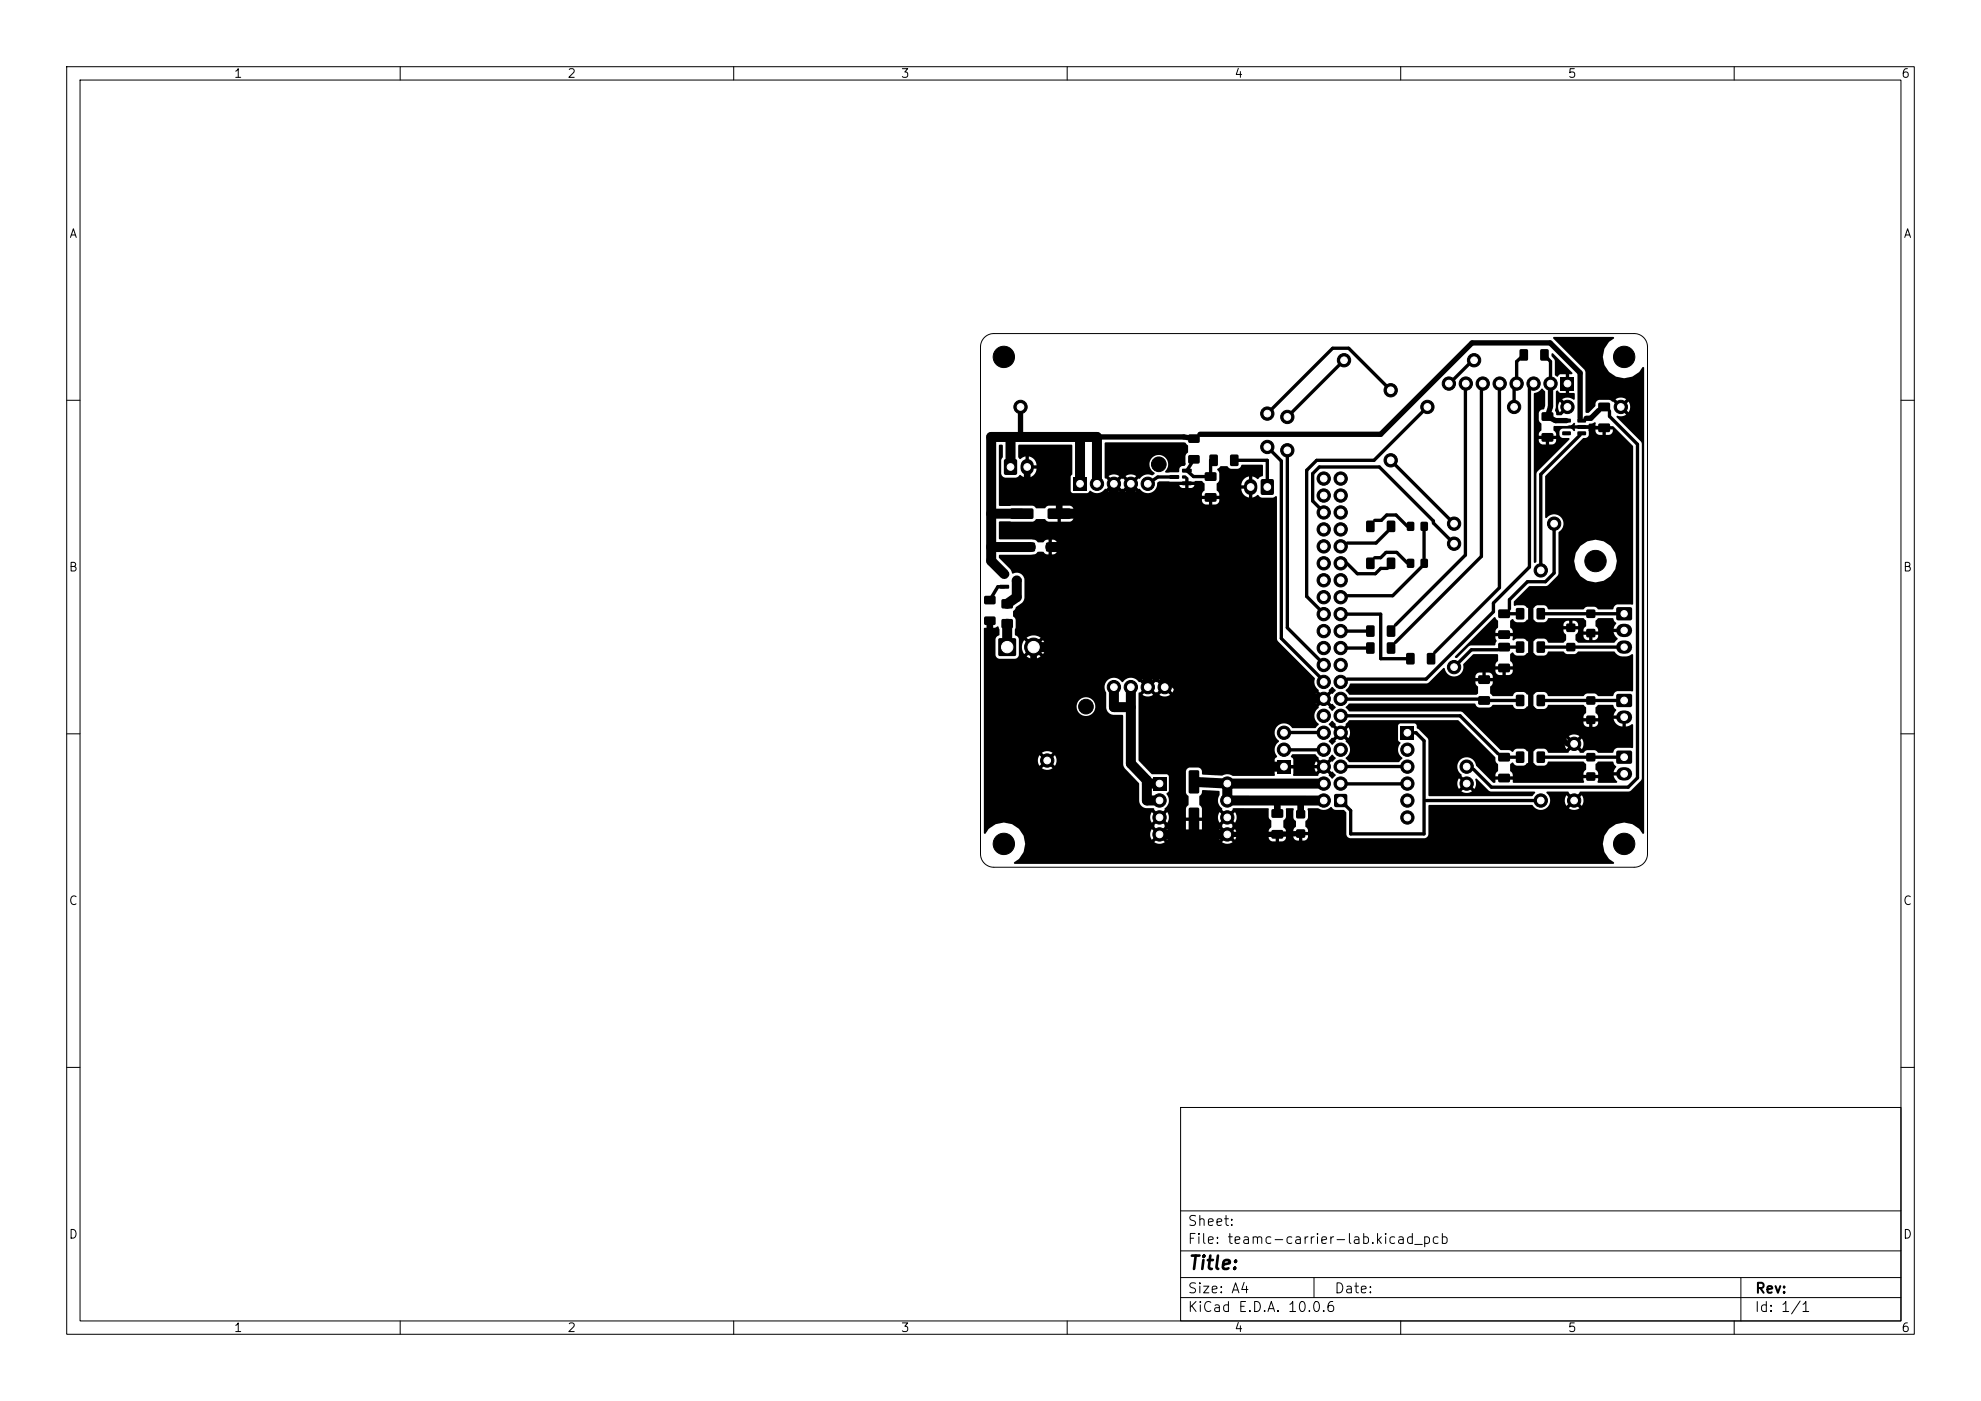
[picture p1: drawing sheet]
<svg xmlns="http://www.w3.org/2000/svg" width="297mm" height="210mm" viewBox="0 0 297 210" stroke-linecap="round" stroke-linejoin="round" font-family="sans-serif">
<defs><g id="words">
<text font-size="2" x="178" y="190.8">Title:</text>
<g font-size="1.5">
<text x="178" y="184.1">Sheet:</text>
<text x="178" y="186.8">File: teamc-carrier-lab.kicad_pcb</text>
<text x="178" y="197">KiCad E.D.A. 10.0.6</text>
<text x="178" y="194.2">Size: A4</text>
<text x="200" y="194.2">Date:</text>
<text x="263" y="197">Id: 1/1</text>
<text x="263" y="194.2">Rev:</text>
</g>
<g font-size="1.3">
<text x="35" y="12">1</text>
<text x="85" y="12">2</text>
<text x="135" y="12">3</text>
<text x="185" y="12">4</text>
<text x="235" y="12">5</text>
<text x="285" y="12">6</text>
<text x="10.3" y="36">A</text>
<text x="285.3" y="36">A</text>
<text x="10.2" y="86">B</text>
<text x="285.2" y="86">B</text>
<text x="10.2" y="136">C</text>
<text x="285.2" y="136">C</text>
<text x="10.2" y="186">D</text>
<text x="285.2" y="186">D</text>
<text x="35" y="200">1</text>
<text x="85" y="200">2</text>
<text x="135" y="200">3</text>
<text x="185" y="200">4</text>
<text x="235" y="200">5</text>
<text x="285" y="200">6</text>
</g>
</g></defs>
<g fill="none" stroke="#000" stroke-width=".15">
<path d="M10 10h277v190h-277zM12 12h273v186h-273zM60 10v2M110 10v2M160 10v2M210 10v2M260 10v2M147.6 50.6a2 2 0 0 1 1.4-.6h96a2 2 0 0 1 2 2v76a2 2 0 0 1-2 2h-96a2 2 0 0 1-2-2v-76a2 2 0 0 1 .6-1.4zM10 60h2M285 60h2M10 110h2M285 110h2"/>
<path d="M10 160h2M177 166h108v32h-108zM285 160h2M60 198v2M110 198v2M160 198v2M177 194.5h108M177 191.5h108M177 187.5h108M177 181.5h108M197 191.5v3M210 198v2"/>
<path d="M260 198v2M261 191.5v6.5"/>
</g>
<g fill="#000">
<path d="M227.9 52.4h1.1v1.6h-1.1zM230 58.9l.7-.2 .5-.5 .4 .5 .1 2.1-.2 .5-.2 .1a.66 .66 0 0 0-.6 .6v1l.4 .5v1a.75 .75 0 0 0-.4 .8h2.6v-.4l-.4-.4 .1-.6h1.9l.7-.2 .3-.2a.15 .15 0 0 1 .2-.1 .15 .15 0 0 1 0 .2v.1h2.1v-.2h.5l.4-.2 .1 .1v.5h2.6l.8 .7h-.8v-.2h-1v.8h-.5v-.8h-1.1l.1 .4 .2 .3 .2 .1h1.5l.5-.3 .1-.3h.8l2.2 2.3 .1 17.2h-2.5l-.2-1.2a3.2 3.2 0 0 0-5.3-1.1 3.2 3.2 0 0 0 1.1 5.3 3.2 3.2 0 0 0 4.4-3h2.5l-.1 6.4-.1 .1h-2.2a.88 .88 0 0 0-.7 .7h-2.2l-.6-.4-1.1 .1-.5 .3h-5.3a.73 .73 0 0 0-.6-.6h-1l-.6 .4h-.9l-.6-.4-1.4 .1v-.6l2.3-2.3 2.6-.1 1.7-1.6 .1-6.4v-.1a1.43 1.43 0 0 0 .3-2.2 1.43 1.43 0 0 0-2.2 .2l-.1-.2v-6.1l5.7-5.7a.7 .7 0 0 0 .8-.9v-.5h-2.1v.2l-.1 .1-.5-.3h-1.3l-.2 .1-.2 .3 .1 .7 .3 .2 1 .1 .1 .1-.2 .2h-1.8v-.2h-1v.8h-.5v-.8h-1.1a.67 .67 0 0 0 .6 .8h1.5l.4-.2 .1-.4h1.8l-4.7 4.9v13.3l-.3 .2-.1-.2zM231 52.4h1.1v1.6h-1.1zM232.6 53h.3l2.9 3-.1 .1h-.4v1h-.5v-1l-1 .1a.29 .29 0 0 1-.4 .2l-.3-.2v-2.2l-.5-.6zM149.8 66.7h.4l.2 .1v1.7l-.3 .5v2a.69 .69 0 0 0 .6 .6h1.6l.6-.4 .9 .4v-1.2h.5v1.2a1.4 1.4 0 0 0 1.1-1.3h-1v-.6h1a1.39 1.39 0 0 0-1.1-1.3v1.2h-.5v-1.2l-.8 .4a.31 .31 0 0 1-.3-.3v-1.7l.1-.1h7.9l.1 4.4-.3 .4v2.1l.4 .3h2.1l.5-.3a1.5 1.5 0 0 0 2.2-.3h.2l.6-.7 .4 .4-.7 .7a1.38 1.38 0 0 0 1.6 0l-.7-.7 .4-.4 .7 .7h.2l.7-.7 .3 .4-.7 .7a1.38 1.38 0 0 0 1.6 0l-.6-.7 .3-.4 .7 .7h.2a1.47 1.47 0 0 0 1.7 .5 1.47 1.47 0 0 0 .9-1.5l.3-.1h3.9v-.5h-.4l-.1-.3 .1-.1h.4l.5 .3v.6l2-.1 .4 .4v.2h-2.4v.4h-.5v-.4h-.9l.3 .4a3.4 3.4 0 0 0 1.8-.1l.2-.3h1.5v.8l-.3 .4-.1 .4h2.6a.96 .96 0 0 0-.4-.8v-1l.4-.6v-1l-.3-.5v-.1l.5-.4h1l.5 .4h1.1a.69 .69 0 0 0 .5-.6h3.2v1.6l-.4 .2-.3 .3-.8-.4v1.2h-.5v-1.2h-.1a1.4 1.4 0 0 0-1.1 1.3h1v.6h-1a1.39 1.39 0 0 0 1.2 1.3v-1.2h.5v1.2l.8-.4 .3 .3 .3 .1h1.6l.5-.2 .2 .1v.5h-8.7v-.2h-1v.8h-.5v-.8h-1.1a.67 .67 0 0 0 .6 .8h1.5l.4-.2 .1-.4h8.7v1.4h-30.5l-.2-.4-.2-.2h-1.5v.9h1.9v-.3h30.5v1.2h-30.5v-.3h-1.9v.9h1.5l.2-.2 .2-.4h30.5v3.9h-33l-.2-.5-.6-.1v.8h.8v-.2h33v1h-33v-.2h-.8v.8a.67 .67 0 0 0 .8-.6h33v13.3l.1 .3 .8 .8h-35.7l-.3-.9-.7 .6-.3-.4 .6-.6a1.74 1.74 0 0 0-2.1 0l.7 .6-.4 .4-.6-.6h-.1a1.74 1.74 0 0 0 .1 2l.6-.6 .4 .4-.7 .6 .1 .1a1.74 1.74 0 0 0 2-.1l-.6-.6 .3-.4 .7 .6 .2-.4 .1-.7h35.7l4.7 4.7v.7l.1 .6h-21.2l-.2-.7-.7 .7-.3-.4 .6-.7a1.39 1.39 0 0 0-1.6 0l.7 .7-.4 .4-.6-.7h-.3l-.6 .7-.4-.4 .7-.7a1.38 1.38 0 0 0-1.6 0l.7 .7-.4 .4-.7-.7-.1 .1a1.54 1.54 0 0 0-2.5 0 1.48 1.48 0 0 0-2.5 0 1.51 1.51 0 0 0 .1 1.5v2h-1.7a1.4 1.4 0 0 0-2.1-1.1 1.4 1.4 0 0 0 0 2.4 1.4 1.4 0 0 0 2.1-1.1v-.2h1.7a1.17 1.17 0 0 0 1 1.4h1.3l.2 .1v6.6h-10l-.2-.7-.7 .7-.4-.4 .7-.7h-.1a1.39 1.39 0 0 0-1.5 0l.7 .7-.4 .4-.6-.7-.1 .1a1.39 1.39 0 0 0 .1 1.5l.6-.7 .4 .4-.7 .7h.1a1.39 1.39 0 0 0 1.5 0l-.7-.7 .4-.4 .7 .7 .2-.5v-.4h10v.7l.2 .5 2.2 2.3v2.9a1.15 1.15 0 0 0 1.1 .8l1.1 .1v.2l.7 .6-.3 .4-.7-.7a1.38 1.38 0 0 0 0 1.6l.7-.6 .3 .3-.7 .7v.2l.7 .7-.3 .4-.7-.7a1.38 1.38 0 0 0 0 1.6l.7-.7 .3 .4-.7 .6 .1 .1a1.39 1.39 0 0 0 1.5-.1l-.6-.6 .3-.4 .7 .7v-.1a1.39 1.39 0 0 0 0-1.5l-.7 .7-.3-.4 .6-.7v-.2l-.6-.7 .3-.3 .7 .6a1.38 1.38 0 0 0 0-1.6l-.7 .7-.3-.4 .6-.6v-.1a1.55 1.55 0 0 0 .3-2.2 .28 .28 0 0 1 .3-.4v-2.5l-.3-.1h-2.2l-2-2.1v-10.1l.9-.8 .4 .4-.7 .7a1.38 1.38 0 0 0 1.6 0l-.7-.7 .4-.4 .6 .7h.3l.6-.7 .4 .4-.7 .7a1.38 1.38 0 0 0 1.6 0l-.6-.7 .3-.4 .7 .7 .2-.5v-.4h21.2l.5 .5v.2l.6 .7-.3 .3-.7-.6a1.39 1.39 0 0 0 0 1.6l.7-.7 .3 .3-.6 .7v.1a1.55 1.55 0 0 0 0 2.6l-.5 .5h-3.5a1.44 1.44 0 0 0-2.2-.2 1.44 1.44 0 0 0 .3 2.2 1.6 1.6 0 0 0-.3 2.3l-.4 .4v.9h1v.5h-1v1.1h-6.4a1.5 1.5 0 0 0-1.5 0l-2.9-.2-.1-.1v-.4a.65 .65 0 0 0-.6-.6l-1.2 .1a.65 .65 0 0 0-.6 .5v3.2l.4 .6v1.2l-.4 .6v1.3h2.4v-1.3l-.4-.6v-1.2l.4-.4 .1-.6 2.4 .1 .2 .2v.4a1.54 1.54 0 0 0 .4 2.1l-.1 .2 .7 .6-.4 .4-.6-.7a1.38 1.38 0 0 0 0 1.6l.6-.6 .4 .3-.7 .7v.2l.7 .7-.4 .4-.6-.7-.1 .1h-2.6v-1.3h-.9v1.8h-.5v-1.8h-1v1.3a.65 .65 0 0 0 .6 .5h.9a.72 .72 0 0 0 .9-.5h2.6l-.2 .8 .3 .7 .6-.7 .4 .4-.7 .6a1.38 1.38 0 0 0 1.6 0l-.7-.6 .4-.4 .7 .7v-.1a1.39 1.39 0 0 0 0-1.5l-.7 .7-.4-.4 .7-.7v-.2l-.7-.7 .4-.3 .7 .6a1.38 1.38 0 0 0 0-1.6l-.7 .7-.4-.4 .8-.9 5.2 .1 .1 .1v1.2l.4 .5v1l-.3 .4-.1 .4h2.6a.96 .96 0 0 0-.4-.8v-1l.4-.5v-1.2l.1-.2 1.1 .1-.1 1.4 .4 .5v.8a.96 .96 0 0 0-.4 .8h2.2v-.4l-.4-.4v-.8l.4-.5-.1-1.4 1.6-.1a1.54 1.54 0 0 0 1.9-.1l.5 .3 1.5 .1 .3 .4 .1 3.3 .1 .3h-5.9v-.2h-.8v.8h-.5v-.8h-.9v.3h-1.1v-.2h-1v.8h-.5v-.8h-1.1a.67 .67 0 0 0 .6 .8h1.5l.4-.2 .1-.4h1.1l.3 .4 .2 .1h1.2l.4-.2 .1-.4h5.9l.4 .3h11.2l.4-.3 .2-.3v-4.4h15.5a1.46 1.46 0 0 0 2.2 .4 1.46 1.46 0 0 0-.1-2.3l.2-.1h3.1l.8 .8-.4 .4-.6-.7a1.38 1.38 0 0 0 0 1.6l.6-.7 .4 .4-.7 .7h.1a1.39 1.39 0 0 0 1.5 0l-.7-.7 .4-.4 .7 .7v-.1a1.39 1.39 0 0 0 0-1.5l-.7 .7-.4-.4 .8-.8 7.4-.1 1.7-1.6 .2-.3v-50.2l-.2-.3-3.6-3.6 .1-.3a1.48 1.48 0 0 0 1.3-.1l-.7-.7 .4-.4 .7 .7v-.1a1.39 1.39 0 0 0 0-1.5l-.7 .7-.4-.4 .7-.7h-.1a1.39 1.39 0 0 0-1.5 0l.7 .7-.4 .4-.6-.7-.5-.2-1.6-.1a.72 .72 0 0 0-.6 .9l-1 1.1-.5-.1v-6l-.1-.3-4.7-4.7v-.2l9-.1 .1 .2a3.2 3.2 0 0 0-.8 5.1 3.2 3.2 0 0 0 5.1-.8l.2 .2v69.6l-.1 .2-.2-.1a3.2 3.2 0 0 0-5-.6 3.2 3.2 0 0 0 .8 5l-.1 .2h-89.7l-.2-.1 .1-.2a3.2 3.2 0 0 0 .6-5 3.2 3.2 0 0 0-5 .8l-.2-.2v-30.6l.1-.1h.6v-.9l.1-.1h.3l.1 1h.4l.4-.2a.38 .38 0 0 1 .4 .5l-.1 .8-.4 .3-.1 .3v2.4a.65 .65 0 0 0 .5 .6l2.4-.1a.65 .65 0 0 0 .6-.5v-2.4a.81 .81 0 0 0-.6-.6l.1-2.3-.4-.5v-.7l.4-.7 .9-.6 .3-.4 .1-3.1a1.21 1.21 0 0 0-1.8-.9l-.4-.7-1.6-1.7v-.4h4.8l.6-.1 .4-.4h.8l.4 .4h.4v-2.2a.96 .96 0 0 0-.8 .4h-.8a1.08 1.08 0 0 0-1-.5h-4.8v-2.6h5l.6-.4h1.2l.6 .4h1.4v-2.4h-1.4l-.6 .4h-1.2l-.6-.4h-5zM233.3 58.6h.1a.29 .29 0 0 1 .4 .2l1 .1v-1h.5v1l.8 .1v.8l-.1 .1a1.67 1.67 0 0 0-1.8-.1l.7 .7-.4 .4-.6-.7a1.38 1.38 0 0 0 0 1.6l.6-.7 .4 .4-.8 .7h-.8l-.2-.6 .2-.6zM234 56.5h2v2h-2zM150.6 68.9l1.6-.1 .3 .1v2l-.1 .2-1.6 .1-.2-.1-.1-2zM151.5 76.3l3.3-.1 .2 .3-.1 1.1-.2 .2h-3.1l-.1-.2zM157.1 76.3l3.3-.1 .2 .3-.1 1.1-.2 .2h-3.1l-.1-.2zM160.9 71.5h2v2h-2zM165.6 66.4l12.1-.1 .4 .5v1l-.4 .5v1a.4 .4 0 0 1 0 .5 .4 .4 0 0 1-.5 .1 .62 .62 0 0 0-.4 .8l-.1 .1h-1.9a.33 .33 0 0 1 .1-.5 1.42 1.42 0 0 0-.6-1.9 1.42 1.42 0 0 0-1.9 .6 1.42 1.42 0 0 0 .7 1.9l-.3 .3a1.8 1.8 0 0 0-2 .6l-.1-.1-.7 .7-.3-.4 .6-.6a1.38 1.38 0 0 0-1.6 0l.7 .6-.3 .4-.7-.7h-.2l-.7 .7-.4-.4 .7-.6a1.38 1.38 0 0 0-1.6 0l.7 .6-.4 .4-.9-.8z"/>
<path d="M175.4 71.2h1.3l.1 .5-.1 .1h-1.3l-.1-.1zM178.2 65.2h1.6v1.1h-1.6zM178.2 68.3h1.6v1.1h-1.6zM177.2 70.3h1.4l.1 .5-.2 .1-1.2-.1-.1-.1zM177.2 72.2h1.4l.1 .5-.2 .1-1.2-.1-.1-.1zM180.7 70.8h1.6v1.2h-1.6zM180.7 74h1.6v1.2h-1.6zM181.4 68.2h1.1v1.6h-1.1zM184.5 68.2h1.1v1.6h-1.1zM189.1 71.9l.2-.1h1.4l.3 .1v2l-.1 .2-1.6 .1-.2-.1zM204.9 78.1h1.1v1.6h-1.1zM208 78.1h1.1v1.6h-1.1z"/>
<path d="M211 78.3h1v1.2h-1zM213 78.3h1v1.2h-1zM231.2 61.8h1.6v1.2h-1.6zM231.2 65h1.6v1.2h-1.6zM234.2 64.7h1.2l.1 .5-.1 .1-1.1-.1-.1-.1zM234.2 62.8h1.2l.1 .5-.1 .1-1.1-.1-.1-.1zM236.5 62.8h1.2l.1 .5-.1 .1-1.1-.1-.1-.1zM236.5 63.7h1.2l.1 .5-.1 .1h-1.1l-.1-.1zM236.5 64.7h1.2l.1 .5-.1 .1-1.1-.1-.1-.1zM239.7 60.4h1.6v1.2h-1.6zM239.7 63.5h1.6v1.2h-1.6zM147.6 89.4h1.6v1.1h-1.6z"/>
<path d="M147.6 92.5h1.6v1.1h-1.6zM149.7 95.7h2.6v2.6h-2.6zM149.9 87.7h1.3l.1 .5-.1 .1-1.3-.1-.1-.1zM149.9 85.8h1.3l.1 .5-.1 .1-1.3-.1-.1-.1zM150.2 92.8h1.6v1.3h-1.6zM150.2 89.9h1.6v1.3h-1.6zM151.7 86.7h1.4l.1 .5-.2 .1h-1.2l-.1-.1zM154 81.4h1.1v1.2h-1.1zM156.9 81.4h1.1v1.2h-1.1zM204.9 96.3h1.1v1.6h-1.1zM204.9 93.8h1.1v1.6h-1.1zM204.9 83.6h1.1v1.6h-1.1z"/>
<path d="M208 96.3h1.1v1.6h-1.1zM208 93.8h1.1v1.6h-1.1zM208 83.6h1.1v1.6h-1.1zM210.9 97.9h1.1v1.6h-1.1zM211 83.8h1v1.3h-1zM214 97.9h1.1v1.6h-1.1zM213 83.8h1v1.3h-1zM218.2 98.4l5.8-5.9h.2l.4 .5v1a.96 .96 0 0 0-.4 .9h2.6a.96 .96 0 0 0-.4-.9v-.9a.32 .32 0 0 1 .5-.2l.2 .2 .3 .2h1l.6-.4h.9l.6 .4h1a.67 .67 0 0 0 .6-.6h5.3l.4 .3v.6h-1.2a.69 .69 0 0 0-.8-.5v.7h-.5v-.7a.69 .69 0 0 0-.9 .7h2.2v-.2h1.2v.3a.74 .74 0 0 0-.4 .8h2.2a.96 .96 0 0 0-.4-.9v-.8l.4-.3h2.2l.2 .4 .3 .3-.4 .9h1.2v.4h-1.2l.3 .7h-2.6v-.3h-.8v.9h-.5v-.9h-.9a.69 .69 0 0 0 .9 .9h.5a.69 .69 0 0 0 .8-.6h2.6l.3 .3-.5 .6h-5.4l-.4-.3v-.8a.96 .96 0 0 0 .4-.8h-2.2a.96 .96 0 0 0 .4 .8v.8l-.4 .3h-2.3a.73 .73 0 0 0-.6-.6h-1l-.6 .4h-1l-.5-.4-1.2 .1a.29 .29 0 0 1-.5 .1l.1-.5h-2.6l.2 .7-.3 .6-3.7 .1-1.9 1.8h-.3zM224.7 96.4h1.6v1.2h-1.6zM224.7 99.5h1.6v1.2h-1.6zM224.7 91.4h1.6v1.2h-1.6zM224.7 94.5h1.6v1.2h-1.6z"/>
<path d="M227.3 96.2h1.2v1.6h-1.2zM227.3 91.2h1.2v1.6h-1.2zM230.4 96.2h1.2v1.6h-1.2zM230.4 91.2h1.2v1.6h-1.2zM234.9 96.4h1.2v1.2h-1.2zM234.9 93.5h1.2v1.2h-1.2zM202.4 102.5h11.5l.3-.2 2.2-2.1 .1-.1a1.47 1.47 0 0 0 1.8 1.3 1.47 1.47 0 0 0 1.1-1.9l1.5-1.4h3.6l.1 .1v.8a.96 .96 0 0 0-.4 .9h2.6a.96 .96 0 0 0-.4-.9v-.9a.32 .32 0 0 1 .5-.2l.2 .2 .3 .2h1l.6-.4h.9l.6 .4h1a.91 .91 0 0 0 .6-.6h2.3l.6 .4 1.1-.1 .5-.3h5.4h.1a1.4 1.4 0 0 0 1.1 .7h.8l.6-.3h.2l.1 2.5h-18.1v-.2h-1v.8h-.5v-.8h-1.1a.67 .67 0 0 0 .6 .8h1.5l.4-.3 .1-.3h18.1v.8h-21.1l-.1-.3-.3-.2-.6-.1v.8h-.5v-.8h-.5a.67 .67 0 0 0-.6 .8h2.6v-.2h21.1l-.1 2.2h-2.3a.87 .87 0 0 0-.7 .7h-2.2l-.6-.4-1.1 .1-.5 .3h-5.3a.73 .73 0 0 0-.6-.6h-1l-.6 .4h-1l-.5-.4h-1a.76 .76 0 0 0-.6 .6h-3l-.4-.3v-1a.96 .96 0 0 0 .4-.9h-2.6a.96 .96 0 0 0 .4 .9v.9l-.3 .2h-19l-.6-.6 .5-.5zM237.9 91.4h1.2v1.2h-1.2zM237.9 94.3h1.2v1.2h-1.2zM242.4 91.1l.2-.1 2 .1 .1 .2v1.6l-.3 .1-2-.1-.1-.2zM172.8 116.5h2v2h-2zM178.3 115.5h1.3l.2 .1v3.1l-.2 .2-1.1 .1-.3-.2z"/>
<path d="M191.5 113.9h2v2h-2zM193.7 113.1h3.5l.5 .5v.2l.6 .6-.3 .4-.7-.7a1.38 1.38 0 0 0 0 1.6l.7-.7 .3 .4-.8 .9h-3.6l-.1-.1 .1-1h-1v-.5h1l-.1-1a.29 .29 0 0 1-.2-.4zM198.9 115l.7 .7h.2l.4 .4 .1 .2-.5 .4h-.1l-.5-.4 .1-.2-.7-.7zM198.9 104.9l.7 .7 .2-.1 .4 .4 .1 .2-.5 .4h-.1l-.5-.4 .1-.2-.7-.7zM199.3 113.5l.4-.4 .6 .5-.5 .6-.2-.1-.7 .7-.3-.4 .7-.6zM199.3 108.4l.3-.3h.2l.4 .4v.2l.7 .7-.4 .3-.6-.7-.2 .1-.5-.4zM199.3 103.4l.4-.4 .6 .5-.5 .5h-.2l-.7 .6-.3-.3 .7-.7zM199.6 110.6h.3l.6-.6 .4 .3-.7 .7v.2l-.5 .4-.5-.5zM200.1 119.1l1.6-.1 .3 .1v1.6l-.1 .2-1.6 .1-.2-.1-.1-1.6zM202.2 105.5h18.9a.93 .93 0 0 0 .7 .6h1.5l.6-.4h2.9a.93 .93 0 0 0 .6 .6h1l.6-.4h1l.5 .4h1a.67 .67 0 0 0 .6-.6h5.3l.4 .3v.8a.96 .96 0 0 0-.4 .9h2.2a.96 .96 0 0 0-.4-.9v-.8l.4-.3h2.2l.2 .4 .3 .3-.4 .8h1.2v.6h-1.2l.3 .6h-2.6v-.3h-.8v.9h-.5v-.9h-.9a.69 .69 0 0 0 .9 .9h.5a.69 .69 0 0 0 .8-.6h2.6l.6 .4 .5 .1v-1h.5v1l.4-.1 .5-.3 .1 .1v3.5h-2.3a.84 .84 0 0 0-.7 .7h-2.2l-.5-.3-1.1-.1-.3 .2-.3 .2h-.5l-.8-.8 .4-.4 .7 .7a1.38 1.38 0 0 0 0-1.6l-.7 .7-.4-.4 .7-.7a1.38 1.38 0 0 0-1.6 0l.7 .7-.4 .4-.6-.7a1.38 1.38 0 0 0 0 1.6l.6-.7 .4 .4-.8 .8h-2.9l-.2-.1a.64 .64 0 0 0-.5-.5h-1l-.6 .4h-.9l-.6-.4-1.2 .1-.4 .4-.5-.3h-1.3l-5.9-5.7-16.8-.1-.6-.6zM202.2 108h16.4l5.6 5.5 .1 .7 .3 .4v.9l-.3 .5-.1 .4h2.6a.96 .96 0 0 0-.4-.9v-.9l.3-.3 .7 .5h1l.6-.4h1l.5 .4h1a.7 .7 0 0 0 .6-.6h5.3l.4 .4v.7l-.3 .4-.1 .4h2.2a.96 .96 0 0 0-.4-.8v-.8l.4-.3h2.2l.2 .4 .3 .3-.4 .9h1.2v.4h-1.2l.2 .5 .3 .4-.1 .2h-2.7l-.1-.1 .1-.5h-2.2l.1 .5-.1 .1h-10.5l-.1-.1v-.3h-2.6v.4h-.3l-2.6-2.5a1.43 1.43 0 0 0-2.2-1.1 1.43 1.43 0 0 0 .1 2.5l-.1 .1 .7 .7-.4 .3-.7-.6a1.38 1.38 0 0 0 0 1.6l.7-.7 .4 .3-.7 .7 .1 .1a1.39 1.39 0 0 0 1.5-.1l-.7-.7 .4-.3 .6 .7 .1-.1a1.6 1.6 0 0 0 .1-1.4l.2-.1 2 1.9 6.6 .1 .2 .2-.5 .4h-15.5l-.1-8.6-1.7-1.5v-.5l-.2-.2-2.2-.1-.2 .1-.2 .3v2.1l.4 .4a1.55 1.55 0 0 0 .2 2.2l.1 .2-.6 .5h-7.4l-.6-.5a1.55 1.55 0 0 0 0-2.6l.1-.1-.7-.7 .4-.3 .7 .6a1.38 1.38 0 0 0 0-1.6l-.7 .7-.4-.3 .7-.7v-.2zM210 108.8h2v2h-2z"/>
<path d="M221.7 104.4h1.6v1.2h-1.6zM221.7 101.3h1.6v1.2h-1.6zM224.7 112.9h1.6v1.2h-1.6zM224.7 116h1.6v1.2h-1.6zM227.3 112.7h1.2v1.6h-1.2zM227.3 104.2h1.2v1.6h-1.2zM230.4 112.7h1.2v1.6h-1.2zM230.4 104.2h1.2v1.6h-1.2zM237.9 112.9h1.2v1.2h-1.2zM237.9 115.8h1.2v1.2h-1.2zM237.9 104.4h1.2v1.2h-1.2zM237.9 107.3h1.2v1.2h-1.2z"/>
<path d="M242.4 104.1l.2-.1 2 .1 .1 .2v1.6l-.3 .1-2-.1-.1-.2zM242.4 112.6l.2-.1 2 .1 .1 .2v1.6l-.3 .1-2-.1-.1-.2zM178.3 121.1h1.3l.2 .1v3.1l-.2 .2-1.1 .1-.3-.2zM190.7 121.3h1.6v1.2h-1.6zM190.7 124.5h1.6v1.2h-1.6zM194.4 121.5h1.2v1.1h-1.2zM194.4 124.4h1.2v1.1h-1.2z"/>
</g>
<g fill="#000" stroke="#000" stroke-width=".15">
<circle cx="150.5" cy="53.5" r="1.6"/>
<circle cx="201.5" cy="54" r="1"/>
<circle cx="208.5" cy="58.5" r="1"/>
<circle cx="217.2" cy="57.5" r="1"/>
<circle cx="219.8" cy="57.5" r="1"/>
<circle cx="221" cy="54" r="1"/>
<circle cx="222.3" cy="57.5" r="1"/>
<circle cx="224.8" cy="57.5" r="1"/>
<circle cx="227.4" cy="57.5" r="1"/>
<circle cx="229.9" cy="57.5" r="1"/>
<circle cx="232.5" cy="57.5" r="1"/>
<circle cx="243.5" cy="53.5" r="1.6"/>
<circle cx="153" cy="61" r="1"/>
<circle cx="164.5" cy="72.5" r="1"/>
<circle cx="167" cy="72.5" r="1"/>
<circle cx="169.5" cy="72.5" r="1"/>
<circle cx="172.1" cy="72.5" r="1"/>
<circle cx="173.7" cy="69.6" r="1.1"/>
<circle cx="190" cy="67" r="1"/>
<circle cx="190" cy="62" r="1"/>
<circle cx="193" cy="62.5" r="1"/>
<circle cx="193" cy="67.5" r="1"/>
<circle cx="198.5" cy="76.8" r="1"/>
<circle cx="198.5" cy="74.3" r="1"/>
<circle cx="198.5" cy="71.7" r="1"/>
<circle cx="198.5" cy="79.4" r="1"/>
<circle cx="201" cy="76.8" r="1"/>
<circle cx="201" cy="79.4" r="1"/>
<circle cx="201" cy="74.3" r="1"/>
<circle cx="201" cy="71.7" r="1"/>
<circle cx="208.5" cy="69" r="1"/>
<circle cx="214" cy="61" r="1"/>
<circle cx="218" cy="78.5" r="1"/>
<circle cx="227" cy="61" r="1"/>
<circle cx="233" cy="78.5" r="1"/>
<circle cx="235" cy="61" r="1"/>
<circle cx="243" cy="61" r="1"/>
<circle cx="155" cy="97" r="1.35"/>
<circle cx="198.5" cy="99.7" r="1"/>
<circle cx="198.5" cy="97.1" r="1"/>
<circle cx="198.5" cy="89.5" r="1"/>
<circle cx="198.5" cy="94.6" r="1"/>
<circle cx="198.5" cy="81.9" r="1"/>
<circle cx="198.5" cy="92.1" r="1"/>
<circle cx="198.5" cy="87" r="1"/>
<circle cx="198.5" cy="84.4" r="1"/>
<circle cx="201" cy="89.5" r="1"/>
<circle cx="201" cy="99.7" r="1"/>
<circle cx="201" cy="97.1" r="1"/>
<circle cx="201" cy="87" r="1"/>
<circle cx="201" cy="84.4" r="1"/>
<circle cx="201" cy="81.9" r="1"/>
<circle cx="201" cy="92.1" r="1"/>
<circle cx="201" cy="94.6" r="1"/>
<circle cx="218" cy="100" r="1"/>
<circle cx="218" cy="81.5" r="1"/>
<circle cx="231" cy="85.5" r="1"/>
<circle cx="239.2" cy="84.1" r="1.6"/>
<circle cx="157" cy="114" r="1"/>
<circle cx="162.8" cy="105.9" r="1.1"/>
<circle cx="167" cy="103" r="1"/>
<circle cx="169.5" cy="103" r="1"/>
<circle cx="172.1" cy="103" r="1"/>
<circle cx="173.8" cy="120" r="1"/>
<circle cx="174.6" cy="103" r="1"/>
<circle cx="184" cy="117.5" r="1"/>
<circle cx="184" cy="120" r="1"/>
<circle cx="192.5" cy="109.8" r="1"/>
<circle cx="192.5" cy="112.4" r="1"/>
<circle cx="198.5" cy="107.3" r="1"/>
<circle cx="198.5" cy="120" r="1"/>
<circle cx="198.5" cy="112.4" r="1"/>
<circle cx="198.5" cy="117.5" r="1"/>
<circle cx="198.5" cy="102.2" r="1"/>
<circle cx="198.5" cy="114.9" r="1"/>
<circle cx="198.5" cy="109.8" r="1"/>
<circle cx="198.5" cy="104.8" r="1"/>
<circle cx="201" cy="112.4" r="1"/>
<circle cx="201" cy="109.8" r="1"/>
<circle cx="201" cy="104.8" r="1"/>
<circle cx="201" cy="102.2" r="1"/>
<circle cx="201" cy="114.9" r="1"/>
<circle cx="201" cy="117.5" r="1"/>
<circle cx="201" cy="107.3" r="1"/>
<circle cx="211" cy="120" r="1"/>
<circle cx="211" cy="117.5" r="1"/>
<circle cx="211" cy="114.9" r="1"/>
<circle cx="211" cy="112.4" r="1"/>
<circle cx="219.9" cy="114.9" r="1"/>
<circle cx="219.9" cy="117.5" r="1"/>
<circle cx="231" cy="120" r="1"/>
<circle cx="236" cy="120" r="1"/>
<circle cx="236" cy="111.5" r="1"/>
<circle cx="150.5" cy="126.5" r="1.6"/>
<circle cx="173.8" cy="125.1" r="1"/>
<circle cx="173.8" cy="122.5" r="1"/>
<circle cx="184" cy="125.1" r="1"/>
<circle cx="184" cy="122.5" r="1"/>
<circle cx="211" cy="122.5" r="1"/>
<circle cx="243.5" cy="126.5" r="1.6"/>
</g>
<path d="M154 69.8v.4M187.5 72.8v.4M243.3 94.5h.4M243.3 97h.4M243.3 107.5h.4M243.3 116h.4" fill="none" stroke="#000" stroke-width="2"/>
<g fill="none" stroke="#000" stroke-width=".5">
<path d="M201.5 54l-8.5 8.5M208.5 58.5l-6.3-6.3h-2.4l-9.8 9.8M219.7 58.5v24.7l-10.5 10.5M221 54h-.2l-2.8 2.8M222.1 58.4v25l-12.9 12.9M224.8 58.5v29.6l-9.7 9.7M227 58.4v2.6M228.5 53.2l-1.1 1v3.3M229.3 58.2v26.8l-5.4 5.4v1.3l-10.1 10.1h-11.8M231.6 53.2l.9 1v3.3M176.1 71.5h-2.5l-1.5 1M179 68.9l-1.1 1.7 1 .8h2.6v-2.4h.5"/>
<path d="M185.1 69h4.9v4M190 67l2.1 2.1v26.6l5.8 5.8M193 67.5v26.6l4.8 4.8M197.8 76.1l-1-1v-4.1l1-1h9l8.1 8.1v.3l3.1 3.1M206.1 78h1l.8-.8h1.4l1.7 1.7M208 79.7l-1.7 1.7h-4.3M208.5 69l9.5 9.5M213.5 79.5v4.2M214 61l-8 8h-8.6l-1.5 1.5v18.9l1.9 1.9M233 78.5v7.4l-1.3 1.3h-2.7l-2.7 2.7v1.4M236.9 65.2l-5.9 5.9v14.4M237.1 64l3.4 .1"/>
<path d="M241.3 61.6v.8l4.2 4.2v50l-1.4 1.4h-20.5l-2.7-2.7M150.6 88h-1l-1.2 2M201 97.1h4.5M201 92.1h6v6.6h4.5M201 94.6h4.5M202 84.5l1.5 1.5h2.7l.8-.8h1M206.1 83.6h.9l.8-.8h1.6l1.6 1.6M213.1 85l-4.3 4.3h-6.8M224.6 97.4h-4l-2.6 2.6M225.5 97h2.4M225.5 92h2.4M231 97h12.5"/>
<path d="M231 92h12.5M192.5 114.9h6M193.5 112.4h4M193.5 109.8h4M202 114.9h8M202 104.8h19.6M202 107.3h16.9l5.7 5.7M202 117.5h8M211 109.8h1.3l1.2 1.2v14h-11v-3.5l-1.5-1.5M222.5 105h5.4M225.5 113.5h2.4M231 105h12.5"/>
<path d="M231 113.5h12.5M213.8 120h17.2"/>
</g>
<path d="M232.5 57.5v3.4l-.5 1.5 1.2 .7h1.7M153 61v4.5M164.5 65.5h13l1.5 .3M234.9 61h.1M236.9 62.7v-6.8l-4.5-4.5h-11.7l-13.7 13.7h-27.1M239.7 61.5l-1.2 1.2h-.7M229.5 91.1v1.8M229.5 96.1v9.9l5.5 5.5h1M229.5 112.6v1.9M179 122.8v2.3M195 125l-11 .1M235.9 120h.1" fill="none" stroke="#000" stroke-width=".8"/>
<g fill="none" stroke="#000" stroke-width="1.5">
<path d="M148.6 77h4.6M151.5 65.5v4.5M158.8 77h9.5M161.9 65.5v7M164.5 72.5v-7h-15.9v18.6l2 2M167 72.5v2.5h2.5v-2.5M168.3 75v25h6.3v3M148.6 82h6M151 93.5v3.5M152.4 87v2.5l-1.4 1M155 97h13.3M157.5 82h10.8"/>
<path d="M167 103v3h2.5M169.5 103v11.5l2.4 2.5v3h1.9M171.9 117.5h1.9M172.1 100v3M174.6 101l4 3.8h19.9M179 117.2l5 .3M184 117.5v2.5h14.5M184 117.5h14.5M190 104.8v10.1h2.5M173.8 125.1h10.2"/>
</g>
<path d="M154 70v2.5h4.8v4.5M148.4 93.1v7.4h6.6v-3.5M191.5 120v1.9M195 120v2.1" fill="none" stroke="#000" stroke-width="1"/>
<g fill="#fff" stroke="#fff" stroke-width=".15">
<circle cx="151" cy="97" r=".85"/>
<circle cx="155" cy="97" r=".85"/>
<circle cx="211" cy="109.8" r=".5"/>
<circle cx="211" cy="112.4" r=".5"/>
<circle cx="211" cy="114.9" r=".5"/>
<circle cx="211" cy="117.5" r=".5"/>
<circle cx="211" cy="120" r=".5"/>
<circle cx="211" cy="122.5" r=".5"/>
<circle cx="219.9" cy="114.9" r=".5"/>
<circle cx="219.9" cy="117.5" r=".5"/>
<circle cx="190" cy="73" r=".5"/>
<circle cx="187.5" cy="73" r=".5"/>
<circle cx="218" cy="81.5" r=".5"/>
<circle cx="218" cy="100" r=".5"/>
<circle cx="190" cy="62" r=".5"/>
<circle cx="190" cy="67" r=".5"/>
<circle cx="231" cy="85.5" r=".5"/>
<circle cx="231" cy="120" r=".5"/>
<circle cx="233" cy="78.5" r=".5"/>
<circle cx="218" cy="78.5" r=".5"/>
<circle cx="173.8" cy="117.5" r=".5"/>
<circle cx="173.8" cy="120" r=".5"/>
<circle cx="173.8" cy="122.5" r=".5"/>
<circle cx="173.8" cy="125.1" r=".5"/>
<circle cx="184" cy="117.5" r=".5"/>
<circle cx="184" cy="120" r=".5"/>
<circle cx="184" cy="122.5" r=".5"/>
<circle cx="184" cy="125.1" r=".5"/>
<circle cx="236" cy="111.5" r=".5"/>
<circle cx="236" cy="120" r=".5"/>
<circle cx="151.5" cy="70" r=".5"/>
<circle cx="154" cy="70" r=".5"/>
<circle cx="243" cy="61" r=".5"/>
<circle cx="235" cy="61" r=".5"/>
<circle cx="243.5" cy="105" r=".5"/>
<circle cx="243.5" cy="107.5" r=".5"/>
<circle cx="221" cy="54" r=".5"/>
<circle cx="201.5" cy="54" r=".5"/>
<circle cx="243.5" cy="92" r=".47"/>
<circle cx="243.5" cy="94.5" r=".47"/>
<circle cx="243.5" cy="97" r=".47"/>
<circle cx="208.5" cy="58.5" r=".5"/>
<circle cx="208.5" cy="69" r=".5"/>
<circle cx="201" cy="120" r=".5"/>
<circle cx="198.5" cy="120" r=".5"/>
<circle cx="201" cy="117.5" r=".5"/>
<circle cx="198.5" cy="117.5" r=".5"/>
<circle cx="201" cy="114.9" r=".5"/>
<circle cx="198.5" cy="114.9" r=".5"/>
<circle cx="201" cy="112.4" r=".5"/>
<circle cx="198.5" cy="112.4" r=".5"/>
<circle cx="201" cy="109.8" r=".5"/>
<circle cx="198.5" cy="109.8" r=".5"/>
<circle cx="201" cy="107.3" r=".5"/>
<circle cx="198.5" cy="107.3" r=".5"/>
<circle cx="201" cy="104.8" r=".5"/>
<circle cx="198.5" cy="104.8" r=".5"/>
<circle cx="201" cy="102.2" r=".5"/>
<circle cx="198.5" cy="102.2" r=".5"/>
<circle cx="201" cy="99.7" r=".5"/>
<circle cx="198.5" cy="99.7" r=".5"/>
<circle cx="201" cy="97.1" r=".5"/>
<circle cx="198.5" cy="97.1" r=".5"/>
<circle cx="201" cy="94.6" r=".5"/>
<circle cx="198.5" cy="94.6" r=".5"/>
<circle cx="201" cy="92.1" r=".5"/>
<circle cx="198.5" cy="92.1" r=".5"/>
<circle cx="201" cy="89.5" r=".5"/>
<circle cx="198.5" cy="89.5" r=".5"/>
<circle cx="201" cy="87" r=".5"/>
<circle cx="198.5" cy="87" r=".5"/>
<circle cx="201" cy="84.4" r=".5"/>
<circle cx="198.5" cy="84.4" r=".5"/>
<circle cx="201" cy="81.9" r=".5"/>
<circle cx="198.5" cy="81.9" r=".5"/>
<circle cx="201" cy="79.4" r=".5"/>
<circle cx="198.5" cy="79.4" r=".5"/>
<circle cx="201" cy="76.8" r=".5"/>
<circle cx="198.5" cy="76.8" r=".5"/>
<circle cx="201" cy="74.3" r=".5"/>
<circle cx="198.5" cy="74.3" r=".5"/>
<circle cx="201" cy="71.7" r=".5"/>
<circle cx="198.5" cy="71.7" r=".5"/>
<circle cx="235" cy="57.5" r=".5"/>
<circle cx="232.5" cy="57.5" r=".5"/>
<circle cx="229.9" cy="57.5" r=".5"/>
<circle cx="227.4" cy="57.5" r=".5"/>
<circle cx="224.8" cy="57.5" r=".5"/>
<circle cx="222.3" cy="57.5" r=".5"/>
<circle cx="219.8" cy="57.5" r=".5"/>
<circle cx="217.2" cy="57.5" r=".5"/>
<circle cx="243.5" cy="113.5" r=".5"/>
<circle cx="243.5" cy="116" r=".5"/>
<circle cx="193" cy="62.5" r=".5"/>
<circle cx="193" cy="67.5" r=".5"/>
<circle cx="161.9" cy="72.5" r=".5"/>
<circle cx="164.5" cy="72.5" r=".5"/>
<circle cx="167" cy="72.5" r=".5"/>
<circle cx="169.5" cy="72.5" r=".5"/>
<circle cx="172.1" cy="72.5" r=".5"/>
<circle cx="167" cy="103" r=".5"/>
<circle cx="169.5" cy="103" r=".5"/>
<circle cx="172.1" cy="103" r=".5"/>
<circle cx="174.6" cy="103" r=".5"/>
<circle cx="157" cy="114" r=".5"/>
<circle cx="153" cy="61" r=".5"/>
<circle cx="227" cy="61" r=".5"/>
<circle cx="214" cy="61" r=".5"/>
<circle cx="192.5" cy="114.9" r=".5"/>
<circle cx="192.5" cy="112.4" r=".5"/>
<circle cx="192.5" cy="109.8" r=".5"/>
</g>
<use href="#words"/>
</svg>
